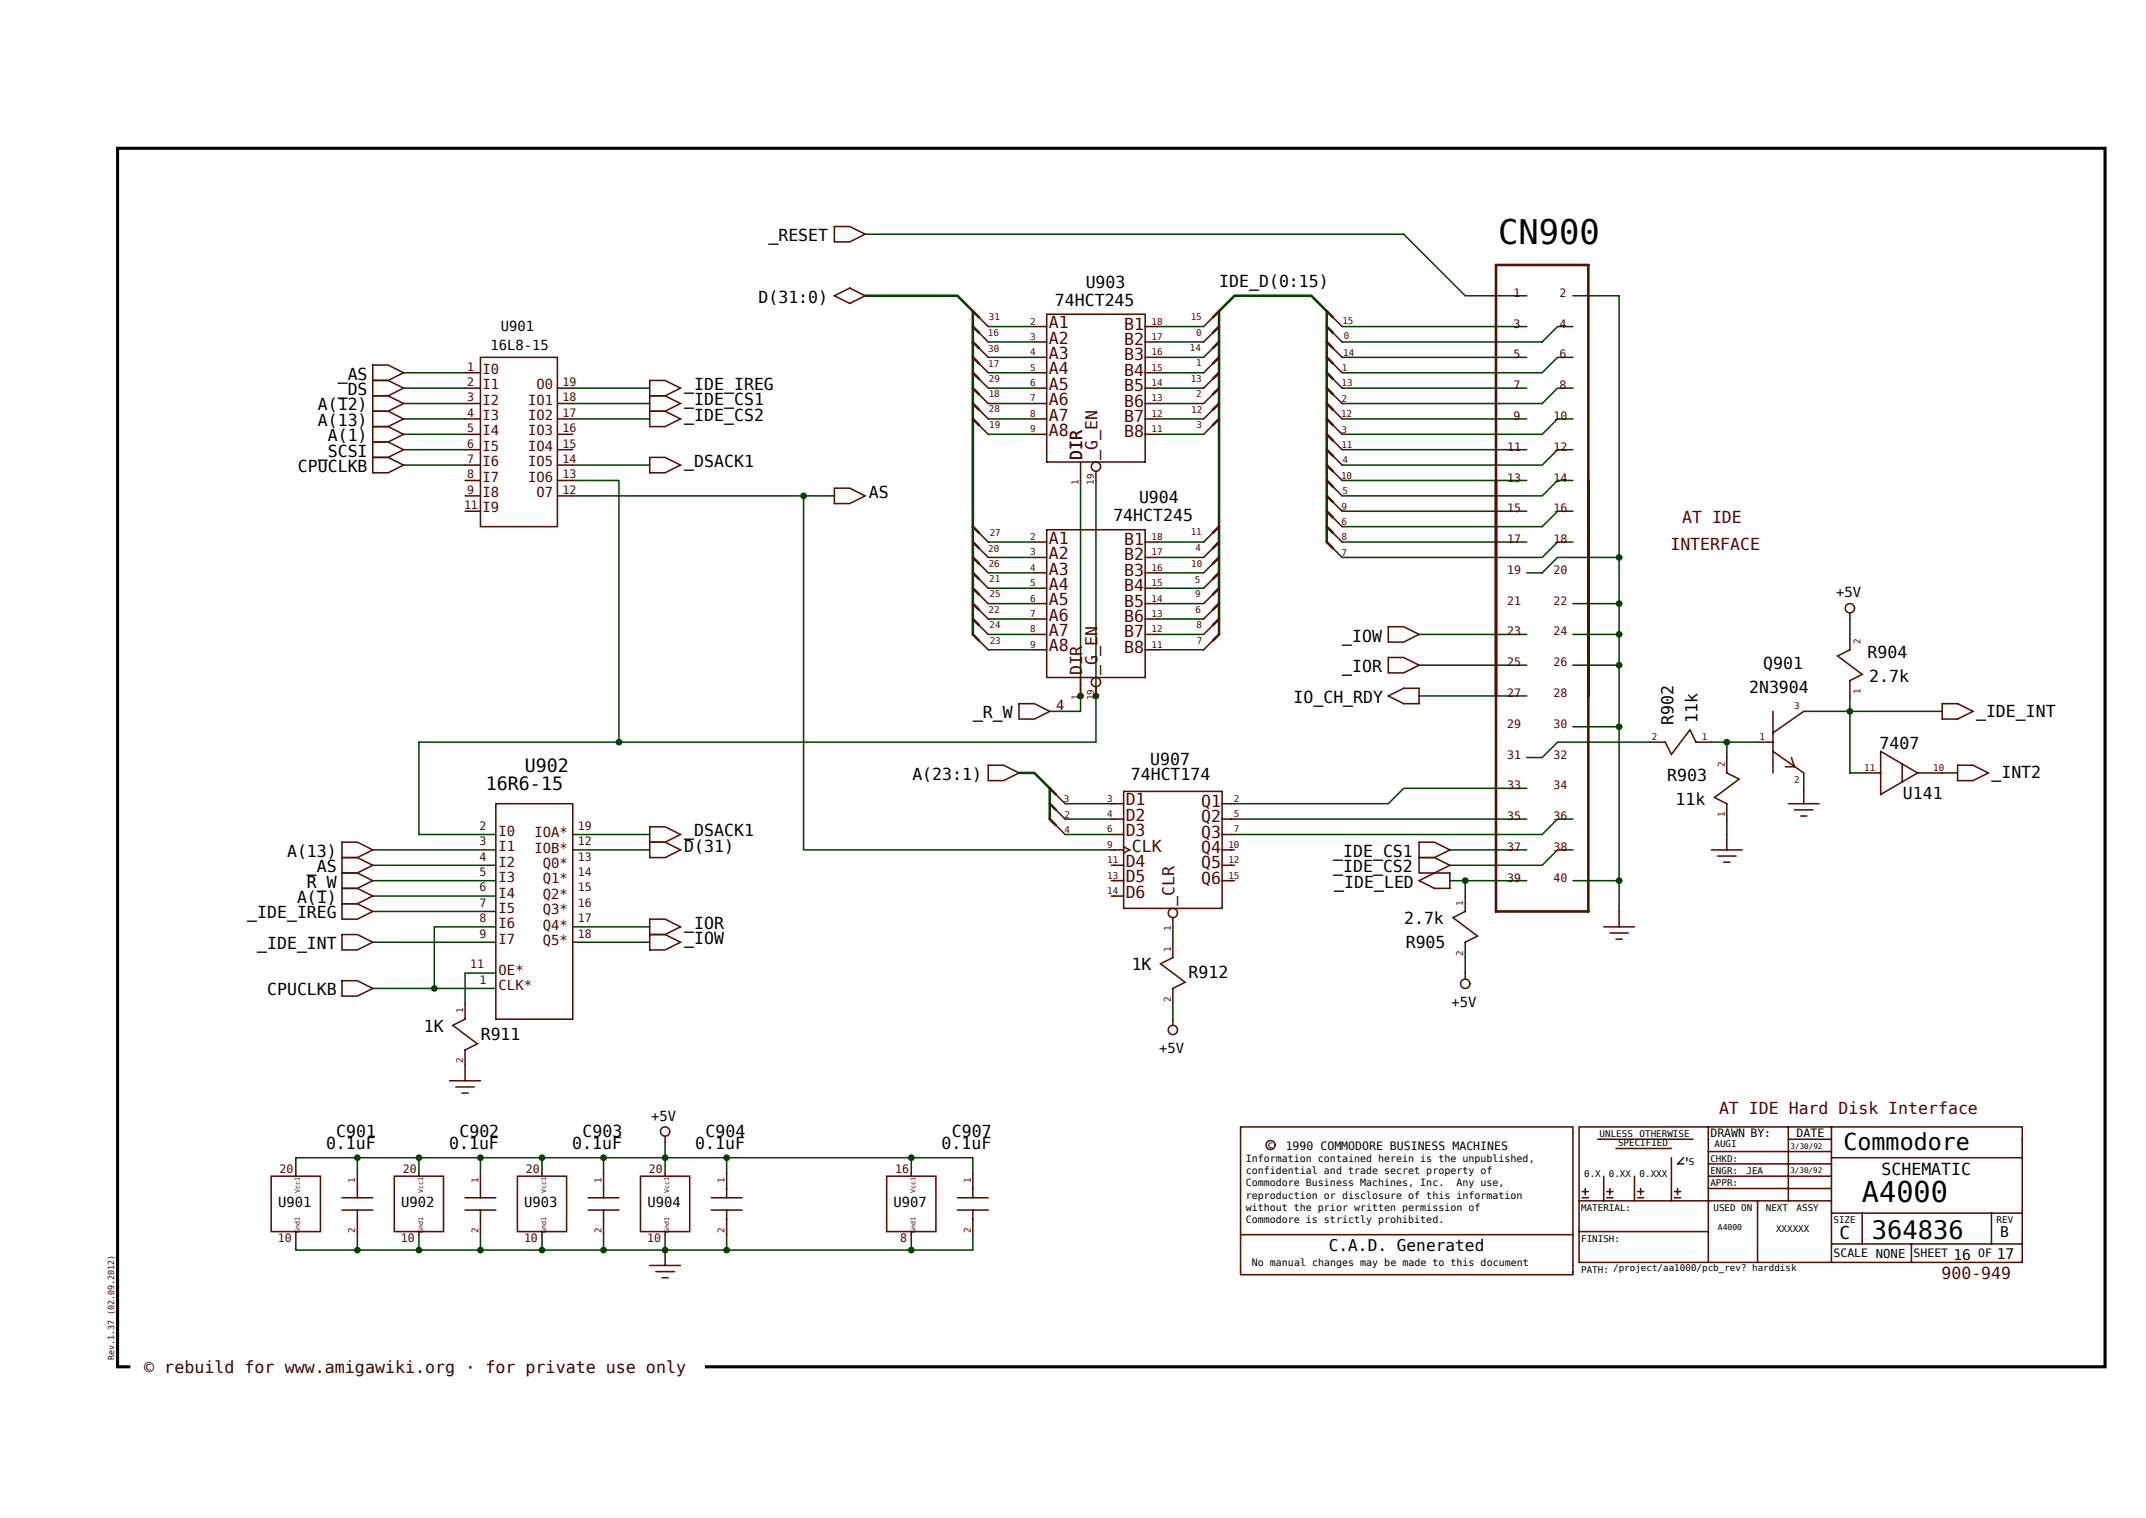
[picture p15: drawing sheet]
<svg xmlns="http://www.w3.org/2000/svg" width="420mm" height="297mm" viewBox="0 0 420 297" stroke-linecap="round" stroke-linejoin="round" font-family="sans-serif">
<defs><g id="words">
<text font-size="6.6" x="293.2" y="47.8">CN900</text>
<text font-size="5.6" x="364.4" y="235.2">A4000</text>
<text font-size="5" x="366.4" y="242.4">364836</text>
<text font-size="4.6" x="360.8" y="224.9">Commodore</text>
<g font-size="3.6">
<text x="95.1" y="154.6">16R6-15</text>
<text x="102.7" y="151.1">U902</text>
</g>
<text font-size="3.5" x="360" y="242.4">C</text>
<text font-size="3.3" fill="#300" x="28.2" y="268.7">© rebuild for www.amigawiki.org · for private use only</text>
<g font-size="3.2">
<text x="150.4" y="47.2">_RESET</text>
<text x="148.4" y="59.3">D(31:0)</text>
<text x="206.5" y="59.9">74HCT245</text>
<text x="212.5" y="56.3">U903</text>
<text x="238.6" y="56.1">IDE_D(0:15)</text>
<text x="66.1" y="77.3">_DS</text>
<text x="66.1" y="74.3">_AS</text>
<text x="133.9" y="76.3">_IDE_IREG</text>
<text x="62.2" y="80.3">A(12)</text>
<text x="62.2" y="83.3">A(13)</text>
<text x="133.9" y="82.3">_IDE_CS2</text>
<text x="133.9" y="79.3">_IDE_CS1</text>
<text x="62.2" y="89.3">_SCSI</text>
<text x="64.2" y="86.3">A(1)</text>
<text x="58.3" y="92.3">CPUCLKB</text>
<text x="133.9" y="91.4">_DSACK1</text>
<text x="170.1" y="97.4">AS</text>
<text x="217.9" y="101.8">74HCT245</text>
<text x="222.9" y="98.5">U904</text>
<text x="262.7" y="125.5">_IOW</text>
<text x="262.7" y="131.5">_IOR</text>
<text x="345.1" y="130.9">Q901</text>
<text x="365.5" y="128.7">R904</text>
<text x="253.2" y="137.5">IO_CH_RDY</text>
<text x="342.3" y="135.6">2N3904</text>
<text x="365.8" y="133.4">2.7k</text>
<text x="190.4" y="140.6">_R_W</text>
<text x="327.5" y="141.8" transform="rotate(-90 327.5 141.8)">R902</text>
<text x="332.2" y="141.4" transform="rotate(-90 332.2 141.4)">11k</text>
<text x="386.7" y="140.3">_IDE_INT</text>
<text x="225.1" y="149.6">U907</text>
<text x="367.9" y="146.6">7407</text>
<text x="178.6" y="152.6">A(23:1)</text>
<text x="221.3" y="152.6">74HCT174</text>
<text x="326.3" y="152.8">R903</text>
<text x="389.8" y="152.3">_INT2</text>
<text x="327.9" y="157.5">11k</text>
<text x="372.4" y="156.3">U141</text>
<text x="56.2" y="167.6">A(13)</text>
<text x="133.9" y="166.7">D(31)</text>
<text x="133.9" y="163.7">_DSACK1</text>
<text x="260.9" y="167.7">_IDE_CS1</text>
<text x="60.1" y="170.6">_AS</text>
<text x="60.1" y="173.6">R_W</text>
<text x="260.9" y="170.7">_IDE_CS2</text>
<text x="261.1" y="173.6">_IDE_LED</text>
<text x="48.4" y="179.7">_IDE_IREG</text>
<text x="58.1" y="176.7">A(1)</text>
<text x="50.3" y="185.7">_IDE_INT</text>
<text x="133.9" y="184.7">_IOW</text>
<text x="133.9" y="181.7">_IOR</text>
<text x="274.8" y="180.8">2.7k</text>
<text x="275.1" y="185.5">R905</text>
<text x="221.5" y="189.8">1K</text>
<text x="232.6" y="191.3">R912</text>
<text x="52.3" y="194.7">CPUCLKB</text>
<text x="83" y="201.9">1K</text>
<text x="94.1" y="203.4">R911</text>
<text x="63.8" y="224.9">0.1uF</text>
<text x="65.8" y="222.5">C901</text>
<text x="87.9" y="224.9">0.1uF</text>
<text x="89.9" y="222.5">C902</text>
<text x="112" y="224.9">0.1uF</text>
<text x="114" y="222.5">C903</text>
<text x="136.1" y="224.9">0.1uF</text>
<text x="138.1" y="222.5">C904</text>
<text x="184.3" y="224.9">0.1uF</text>
<text x="186.3" y="222.5">C907</text>
<text x="368.2" y="229.9">SCHEMATIC</text>
<text x="260.1" y="244.8">C.A.D. Generated</text>
</g>
<g font-size="3.2" fill="#500">
<text x="205.3" y="64.2">A1</text>
<text x="220" y="64.5">B1</text>
<text x="205.3" y="70.2">A3</text>
<text x="205.3" y="67.2">A2</text>
<text x="220" y="67.5">B2</text>
<text x="220" y="70.5">B3</text>
<text x="205.3" y="76.3">A5</text>
<text x="205.3" y="73.3">A4</text>
<text x="220" y="73.5">B4</text>
<text x="220" y="76.5">B5</text>
<text x="205.3" y="82.3">A7</text>
<text x="205.3" y="79.3">A6</text>
<text x="220" y="79.5">B6</text>
<text x="220" y="82.6">B7</text>
<text x="205.3" y="85.3">A8</text>
<text x="211.8" y="90" transform="rotate(-90 211.8 90)">DIR</text>
<text x="214.8" y="90" transform="rotate(-90 214.8 90)">_G_EN</text>
<text x="220" y="85.6">B8</text>
<text x="205.3" y="106.4">A1</text>
<text x="220" y="106.6">B1</text>
<text x="326.9" y="107.6">INTERFACE</text>
<text x="329.2" y="102.3">AT IDE</text>
<text x="205.3" y="112.4">A3</text>
<text x="205.3" y="109.4">A2</text>
<text x="220" y="109.7">B2</text>
<text x="220" y="112.7">B3</text>
<text x="205.3" y="118.4">A5</text>
<text x="205.3" y="115.4">A4</text>
<text x="220" y="115.7">B4</text>
<text x="220" y="118.7">B5</text>
<text x="205.3" y="124.5">A7</text>
<text x="205.3" y="121.4">A6</text>
<text x="220" y="121.7">B6</text>
<text x="220" y="124.7">B7</text>
<text x="205.3" y="127.5">A8</text>
<text x="220" y="127.7">B8</text>
<text x="211.8" y="132.2" transform="rotate(-90 211.8 132.2)">DIR</text>
<text x="214.8" y="132.2" transform="rotate(-90 214.8 132.2)">_G_EN</text>
<text x="220.3" y="157.6">D1</text>
<text x="220.3" y="160.6">D2</text>
<text x="235.1" y="157.8">Q1</text>
<text x="235.1" y="160.8">Q2</text>
<text x="220.3" y="163.6">D3</text>
<text x="221.5" y="166.6">CLK</text>
<text x="235.1" y="163.9">Q3</text>
<text x="235.1" y="166.9">Q4</text>
<text x="220.3" y="169.6">D4</text>
<text x="220.3" y="172.6">D5</text>
<text x="235.1" y="172.9">Q6</text>
<text x="235.1" y="169.9">Q5</text>
<text x="220.3" y="175.6">D6</text>
<text x="229.9" y="177.3" transform="rotate(-90 229.9 177.3)">_CLR</text>
<text x="336.4" y="218">AT IDE Hard Disk Interface</text>
<text x="380" y="250.3">900-949</text>
</g>
<g font-size="2.9">
<text x="391.5" y="242">B</text>
<text x="382.3" y="246.4">16</text>
<text x="390.8" y="246.2">17</text>
</g>
<g font-size="2.7">
<text x="98" y="64.8">U901</text>
<text x="96" y="68.4">16L8-15</text>
<text x="359.3" y="116.9">+5V</text>
<text x="284.1" y="196.9">+5V</text>
<text x="226.8" y="206">+5V</text>
<text x="127.5" y="219.3">+5V</text>
<text x="54.4" y="236.1">U901</text>
<text x="78.5" y="236.1">U902</text>
<text x="102.6" y="236.1">U903</text>
<text x="126.7" y="236.1">U904</text>
<text x="174.9" y="236.1">U907</text>
</g>
<g font-size="2.7" fill="#500">
<text x="94.4" y="73.1">I0</text>
<text x="94.4" y="76.1">I1</text>
<text x="105" y="76.1">O0</text>
<text x="94.4" y="79.2">I2</text>
<text x="94.4" y="82.2">I3</text>
<text x="103.4" y="79.2">IO1</text>
<text x="103.4" y="82.2">IO2</text>
<text x="94.4" y="85.2">I4</text>
<text x="94.4" y="88.2">I5</text>
<text x="103.4" y="85.2">IO3</text>
<text x="103.4" y="88.2">IO4</text>
<text x="94.4" y="91.2">I6</text>
<text x="94.4" y="94.2">I7</text>
<text x="103.4" y="94.2">IO6</text>
<text x="103.4" y="91.2">IO5</text>
<text x="94.4" y="97.2">I8</text>
<text x="94.4" y="100.2">I9</text>
<text x="105" y="97.2">O7</text>
<text x="206.7" y="138.8">4</text>
<text x="97.6" y="166.6">I1</text>
<text x="97.6" y="163.6">I0</text>
<text x="104.6" y="163.8">IOA*</text>
<text x="104.6" y="166.8">IOB*</text>
<text x="97.6" y="169.6">I2</text>
<text x="97.6" y="172.6">I3</text>
<text x="106.3" y="172.8">Q1*</text>
<text x="106.3" y="169.8">Q0*</text>
<text x="97.6" y="178.6">I5</text>
<text x="97.6" y="175.6">I4</text>
<text x="106.3" y="175.8">Q2*</text>
<text x="106.3" y="178.9">Q3*</text>
<text x="97.6" y="184.7">I7</text>
<text x="97.6" y="181.6">I6</text>
<text x="106.3" y="184.9">Q5*</text>
<text x="106.3" y="181.9">Q4*</text>
<text x="97.6" y="190.7">OE*</text>
<text x="97.6" y="193.7">CLK*</text>
</g>
<g font-size="2.3" fill="#500">
<text x="296.2" y="58.1">1</text>
<text x="305.2" y="58.1">2</text>
<text x="296.2" y="64.1">3</text>
<text x="305.2" y="64.1">4</text>
<text x="296.2" y="70.1">5</text>
<text x="305.2" y="70.1">6</text>
<text x="91.4" y="72.5">1</text>
<text x="91.4" y="75.5">2</text>
<text x="110.1" y="75.5">19</text>
<text x="296.2" y="76.1">7</text>
<text x="305.2" y="76.1">8</text>
<text x="91.4" y="78.5">3</text>
<text x="91.4" y="81.6">4</text>
<text x="110.1" y="78.5">18</text>
<text x="110.1" y="81.6">17</text>
<text x="296.2" y="82.2">9</text>
<text x="304" y="82.2">10</text>
<text x="91.4" y="84.6">5</text>
<text x="91.4" y="87.6">6</text>
<text x="110.1" y="84.6">16</text>
<text x="110.1" y="87.6">15</text>
<text x="295" y="88.2">11</text>
<text x="304" y="88.2">12</text>
<text x="91.4" y="90.6">7</text>
<text x="91.4" y="93.6">8</text>
<text x="110.1" y="93.6">13</text>
<text x="110.1" y="90.6">14</text>
<text x="295" y="94.2">13</text>
<text x="304" y="94.2">14</text>
<text x="90.8" y="99.6">11</text>
<text x="91.4" y="96.6">9</text>
<text x="110.1" y="96.6">12</text>
<text x="295" y="100.2">15</text>
<text x="304" y="100.2">16</text>
<text x="295" y="106.3">17</text>
<text x="304" y="106.3">18</text>
<text x="295" y="112.3">19</text>
<text x="304" y="112.3">20</text>
<text x="295" y="118.3">21</text>
<text x="304" y="118.3">22</text>
<text x="295" y="124.3">23</text>
<text x="304" y="124.3">24</text>
<text x="295" y="130.3">25</text>
<text x="304" y="130.3">26</text>
<text x="295" y="136.4">27</text>
<text x="304" y="136.4">28</text>
<text x="295" y="142.4">29</text>
<text x="304" y="142.4">30</text>
<text x="295" y="148.4">31</text>
<text x="304" y="148.4">32</text>
<text x="295" y="154.4">33</text>
<text x="304" y="154.4">34</text>
<text x="295" y="160.5">35</text>
<text x="304" y="160.5">36</text>
<text x="93.8" y="165.4">3</text>
<text x="93.8" y="162.4">2</text>
<text x="113.1" y="162.4">19</text>
<text x="113.1" y="165.4">12</text>
<text x="295" y="166.5">37</text>
<text x="304" y="166.5">38</text>
<text x="93.8" y="168.4">4</text>
<text x="93.8" y="171.4">5</text>
<text x="113.1" y="171.4">14</text>
<text x="113.1" y="168.4">13</text>
<text x="295" y="172.5">39</text>
<text x="304" y="172.5">40</text>
<text x="93.8" y="177.4">7</text>
<text x="93.8" y="174.4">6</text>
<text x="113.1" y="174.4">15</text>
<text x="113.1" y="177.4">16</text>
<text x="93.8" y="183.4">9</text>
<text x="93.8" y="180.4">8</text>
<text x="113.1" y="183.4">18</text>
<text x="113.1" y="180.4">17</text>
<text x="92" y="189.5">11</text>
<text x="93.8" y="192.5">1</text>
<text x="54.7" y="229.4">20</text>
<text x="78.8" y="229.4">20</text>
<text x="102.9" y="229.4">20</text>
<text x="127" y="229.4">20</text>
<text x="175.2" y="229.4">16</text>
<text x="54.4" y="243">10</text>
<text x="78.5" y="243">10</text>
<text x="102.6" y="243">10</text>
<text x="126.6" y="243">10</text>
<text x="176.2" y="243">8</text>
</g>
<g font-size="2.3">
<text x="251.6" y="224.9">1990 COMMODORE BUSINESS MACHINES</text>
<text x="334.7" y="222.5">DRAWN BY:</text>
<text x="351.6" y="222.5">DATE</text>
<text x="358.8" y="246">SCALE NONE</text>
<text x="374.5" y="246">SHEET</text>
<text x="387.1" y="246">OF</text>
</g>
<g font-size="2">
<text x="243.8" y="227.3">Information contained herein is the unpublished,</text>
<text x="248.1" y="224.7">c</text>
<text x="243.8" y="232.1">Commodore Business Machines, Inc.</text>
<text x="243.8" y="229.7">confidential and trade secret property of</text>
<text x="285" y="232.1">Any use,</text>
<text x="243.8" y="239.4">Commodore is strictly prohibited.</text>
<text x="243.8" y="237">without the prior written permission of</text>
<text x="243.8" y="234.5">reproduction or disclosure of this information</text>
<text x="245" y="247.8">No manual changes may be made to this document</text>
</g>
<g font-size="1.8" fill="#500">
<text x="193.4" y="65.7">16</text>
<text x="193.6" y="62.5">31</text>
<text x="201.6" y="63.5">2</text>
<text x="225.4" y="63.5">18</text>
<text x="233" y="62.7">15</text>
<text x="234.1" y="65.7">0</text>
<text x="262.7" y="63.3">15</text>
<text x="193.4" y="71.9">17</text>
<text x="193.4" y="68.8">30</text>
<text x="201.6" y="69.5">4</text>
<text x="201.6" y="66.5">3</text>
<text x="225.4" y="66.5">17</text>
<text x="225.4" y="69.5">16</text>
<text x="232.9" y="68.7">14</text>
<text x="234.1" y="71.7">1</text>
<text x="262.9" y="69.6">14</text>
<text x="263" y="66.4">0</text>
<text x="193.5" y="77.7">18</text>
<text x="193.6" y="74.8">29</text>
<text x="201.6" y="75.5">6</text>
<text x="201.6" y="72.5">5</text>
<text x="225.4" y="72.5">15</text>
<text x="225.4" y="75.5">14</text>
<text x="233" y="74.8">13</text>
<text x="234.1" y="77.7">2</text>
<text x="262.6" y="75.6">13</text>
<text x="262.6" y="72.5">1</text>
<text x="193.6" y="80.7">28</text>
<text x="193.6" y="83.8">19</text>
<text x="201.6" y="81.6">8</text>
<text x="201.6" y="78.5">7</text>
<text x="225.4" y="78.5">13</text>
<text x="225.4" y="81.6">12</text>
<text x="233.1" y="80.8">12</text>
<text x="234.2" y="83.7">3</text>
<text x="262.5" y="81.6">12</text>
<text x="262.6" y="78.6">2</text>
<text x="201.6" y="84.6">9</text>
<text x="225.4" y="84.6">11</text>
<text x="262.5" y="87.6">11</text>
<text x="262.6" y="84.7">3</text>
<text x="211.1" y="94.8" transform="rotate(-90 211.1 94.8)">1</text>
<text x="214.1" y="94.8" transform="rotate(-90 214.1 94.8)">19</text>
<text x="262.5" y="93.7">10</text>
<text x="262.7" y="90.6">4</text>
<text x="262.6" y="99.7">9</text>
<text x="262.7" y="96.7">5</text>
<text x="193.4" y="107.9">20</text>
<text x="193.7" y="104.9">27</text>
<text x="201.6" y="105.7">2</text>
<text x="225.4" y="105.7">18</text>
<text x="233" y="104.7">11</text>
<text x="234" y="107.8">4</text>
<text x="262.6" y="105.7">8</text>
<text x="262.6" y="102.7">6</text>
<text x="193.5" y="111">26</text>
<text x="193.6" y="113.9">21</text>
<text x="201.6" y="111.7">4</text>
<text x="201.6" y="108.7">3</text>
<text x="225.4" y="108.7">17</text>
<text x="225.4" y="111.7">16</text>
<text x="233.1" y="110.9">10</text>
<text x="233.8" y="114">5</text>
<text x="262.6" y="108.7">7</text>
<text x="193.5" y="119.9">22</text>
<text x="193.7" y="116.9">25</text>
<text x="201.6" y="117.7">6</text>
<text x="201.6" y="114.7">5</text>
<text x="225.4" y="114.7">15</text>
<text x="225.4" y="117.7">14</text>
<text x="233.9" y="116.9">9</text>
<text x="234" y="119.9">6</text>
<text x="193.7" y="123">24</text>
<text x="193.7" y="126">23</text>
<text x="201.6" y="123.7">8</text>
<text x="201.6" y="120.7">7</text>
<text x="225.4" y="120.7">13</text>
<text x="225.4" y="123.7">12</text>
<text x="234.2" y="122.9">8</text>
<text x="234.2" y="125.9">7</text>
<text x="201.6" y="126.7">9</text>
<text x="225.4" y="126.7">11</text>
<text x="364.2" y="126" transform="rotate(-90 364.2 126)">2</text>
<text x="211.1" y="137" transform="rotate(-90 211.1 137)">1</text>
<text x="214.1" y="137" transform="rotate(-90 214.1 137)">19</text>
<text x="364.2" y="135.8" transform="rotate(-90 364.2 135.8)">1</text>
<text x="351.1" y="138.8">3</text>
<text x="323.3" y="144.8">2</text>
<text x="333.1" y="144.8">1</text>
<text x="344.4" y="144.8">1</text>
<text x="337.6" y="150.1" transform="rotate(-90 337.6 150.1)">2</text>
<text x="351.1" y="153.2">2</text>
<text x="364.9" y="150.8">11</text>
<text x="378.3" y="150.8">10</text>
<text x="208.2" y="156.9">3</text>
<text x="208.4" y="160">2</text>
<text x="216.7" y="156.8">3</text>
<text x="216.7" y="159.9">4</text>
<text x="241.5" y="156.8">2</text>
<text x="241.5" y="159.9">5</text>
<text x="337.6" y="159.9" transform="rotate(-90 337.6 159.9)">1</text>
<text x="208.4" y="162.9">4</text>
<text x="216.7" y="162.9">6</text>
<text x="216.7" y="165.9">9</text>
<text x="240.4" y="165.9">10</text>
<text x="241.5" y="162.9">7</text>
<text x="216.7" y="168.9">11</text>
<text x="216.7" y="171.9">13</text>
<text x="240.4" y="171.9">15</text>
<text x="240.4" y="168.9">12</text>
<text x="216.7" y="174.9">14</text>
<text x="286.4" y="177.2" transform="rotate(-90 286.4 177.2)">1</text>
<text x="229.1" y="182.1" transform="rotate(-90 229.1 182.1)">1</text>
<text x="229.1" y="186.2" transform="rotate(-90 229.1 186.2)">1</text>
<text x="286.4" y="187" transform="rotate(-90 286.4 187)">2</text>
<text x="229.1" y="196" transform="rotate(-90 229.1 196)">2</text>
<text x="90.6" y="198.3" transform="rotate(-90 90.6 198.3)">1</text>
<text x="90.6" y="208" transform="rotate(-90 90.6 208)">2</text>
<text x="69.5" y="231.4" transform="rotate(-90 69.5 231.4)">1</text>
<text x="93.6" y="231.4" transform="rotate(-90 93.6 231.4)">1</text>
<text x="117.7" y="231.4" transform="rotate(-90 117.7 231.4)">1</text>
<text x="141.8" y="231.4" transform="rotate(-90 141.8 231.4)">1</text>
<text x="190" y="231.4" transform="rotate(-90 190 231.4)">1</text>
<text x="69.5" y="241.2" transform="rotate(-90 69.5 241.2)">2</text>
<text x="93.6" y="241.2" transform="rotate(-90 93.6 241.2)">2</text>
<text x="117.7" y="241.2" transform="rotate(-90 117.7 241.2)">2</text>
<text x="141.8" y="241.2" transform="rotate(-90 141.8 241.2)">2</text>
<text x="190" y="241.2" transform="rotate(-90 190 241.2)">2</text>
</g>
<g font-size="1.8">
<text x="313.1" y="222.5">UNLESS</text>
<text x="316.7" y="224.3">SPECIFIED</text>
<text x="320.9" y="222.5">OTHERWISE</text>
<text x="330.5" y="227.9">S</text>
<text x="334.7" y="227.3">CHKD:</text>
<text x="335.5" y="224.4">AUGI</text>
<text x="310.1" y="230.3">0.X</text>
<text x="314.9" y="230.3">0.XX</text>
<text x="320.9" y="230.3">0.XXX</text>
<text x="334.7" y="229.7">ENGR:</text>
<text x="334.7" y="232.1">APPR:</text>
<text x="341.8" y="229.8">JEA</text>
<text x="309.4" y="237">MATERIAL:</text>
<text x="335.3" y="237">USED ON</text>
<text x="345.6" y="237">NEXT</text>
<text x="351.6" y="237">ASSY</text>
<text x="358.8" y="239.4">SIZE</text>
<text x="390.8" y="239.4">REV</text>
<text x="309.4" y="243">FINISH:</text>
<text x="347.6" y="241.1">XXXXXX</text>
<text x="309.4" y="249">PATH: /project/aa1000/pcb_rev? harddisk</text>
</g>
<text font-size="1.6" x="336.2" y="240.7">A4000</text>
<text font-size="1.6" fill="#300" x="22.4" y="266.1" transform="rotate(-90 22.4 266.1)">Rev.1.37 (02.09.2012)</text>
<g font-size="1.5">
<text x="350.5" y="224.8">3/30/92</text>
<text x="350.4" y="229.5">3/30/92</text>
</g>
<g font-size="1.3" fill="#500">
<text x="58.7" y="233.5" transform="rotate(-90 58.7 233.5)">Vcc1</text>
<text x="82.8" y="233.5" transform="rotate(-90 82.8 233.5)">Vcc1</text>
<text x="106.9" y="233.5" transform="rotate(-90 106.9 233.5)">Vcc1</text>
<text x="131" y="233.5" transform="rotate(-90 131 233.5)">Vcc1</text>
<text x="179.2" y="233.5" transform="rotate(-90 179.2 233.5)">Vcc1</text>
<text x="58.7" y="241.2" transform="rotate(-90 58.7 241.2)">Gnd1</text>
<text x="82.8" y="241.2" transform="rotate(-90 82.8 241.2)">Gnd1</text>
<text x="106.9" y="241.2" transform="rotate(-90 106.9 241.2)">Gnd1</text>
<text x="131" y="241.2" transform="rotate(-90 131 241.2)">Gnd1</text>
<text x="179.2" y="241.2" transform="rotate(-90 179.2 241.2)">Gnd1</text>
</g>
</g></defs>
<path d="M23 29h389v238.4h-389z" fill="#fff" stroke="#fff" stroke-width=".2"/>
<path d="M23 29h389v238.4h-389z" fill="none" stroke="#000" stroke-width=".6"/>
<g fill="none" stroke="#040" stroke-width=".3">
<path d="M169.3 45.8h105.4l12.1 12.1h12M307.8 57.9h9.1v51.2h-12.1l-3 3h-3M79 75.9h12M79 79h12M79 72.9h12M112.1 75.9h15.1M112.1 79h15.1M193.4 75.9h9M193.4 79h9M193.4 72.9h9M193.4 66.9h9M193.4 63.9h9"/>
<path d="M193.4 69.9h9M226.5 75.9h9.1M226.5 79h9.1M226.5 72.9h9.1M226.5 66.9h9.1M226.5 63.9h9.1M226.5 69.9h9.1M262.7 75.9h36.1M262.7 63.9h36.1M262.7 69.9h36.1M307.8 63.9h-3l-3 3h-39.1M307.8 75.9h-3l-3 3.1h-39.1"/>
<path d="M307.8 69.9h-3l-3 3h-39.1M79 85h12M79 88h12M79 82h12M79 91h12M112.1 94h9v51.2M112.1 97h51.2M112.1 82h15.1M112.1 91h15.1M157.3 97v69.3h60.2M193.4 85h9M193.4 82h9"/>
<path d="M211.5 94v45.2h-6M214.5 94v51.2h-132.5v18.1h15M226.5 85h9.1M226.5 82h9.1M262.7 88h36.1M262.7 82h36.1M262.7 94h36.1M307.8 94h-3l-3 3h-39.1M307.8 82h-3l-3 3h-39.1M307.8 88h-3l-3 3h-39.1M193.4 112.1h9M193.4 118.1h9"/>
<path d="M193.4 109.1h9M193.4 106.1h9M193.4 115.1h9M226.5 112.1h9.1M226.5 118.1h9.1M226.5 109.1h9.1M226.5 106.1h9.1M226.5 115.1h9.1M262.7 106.1h36.1M262.7 100h36.1M307.8 106.1h-3l-3 3h-39.1M307.8 100h-3l-3 3h-39.1"/>
<path d="M307.8 118.1h9.1M316.9 109.1v69.2M193.4 127.1h9M193.4 124.1h9M193.4 121.1h9M226.5 127.1h9.1M226.5 124.1h9.1M226.5 121.1h9.1M277.7 124.1h21.1M277.7 130.1h21.1M277.7 136.2h21.1M307.8 124.1h9.1"/>
<path d="M307.8 130.1h9.1M353 139.2h27.1M362 136.2v15h3.1M362 121.1v3M208.5 157.2h9M298.8 154.2h-24.1l-3 3h-30.1M307.8 142.2h9.1M322.9 145.2h-18.1l-3 3h-3M334.9 145.2h9.1M338 145.2v3M353 151.2v3M380.1 151.2h3"/>
<path d="M73 172.3h24M73 178.3h24M73 169.3h24M73 166.3h24M73 175.3h24M112.1 163.3h15.1M112.1 166.3h15.1M208.5 163.3h9M208.5 160.3h9M241.6 160.3h57.2M283.8 172.3h15M283.8 166.3h15"/>
<path d="M286.8 172.3v3M307.8 160.3h-3l-3 3h-60.2M307.8 166.3h-3l-3 3h-18M307.8 172.3h9.1M338 160.3v3M73 193.4h24M73 184.4h24M97 181.3h-12v12.1M97 190.4h-6v6M112.1 181.3h15.1M112.1 184.4h15.1M229.5 181.3v3.1"/>
<path d="M229.5 196.4v3M286.8 187.4v3M57.9 229.5v-3h132.5v3M69.9 226.5v3M82 226.5v3M94 226.5v3M106.1 226.5v3M118.1 226.5v3M130.2 223.5v6M142.2 226.5v3M178.4 226.5v3M57.9 241.6v3h84.3"/>
<path d="M69.9 241.6v3M82 241.6v3M94 241.6v3M106.1 241.6v3M118.1 241.6v3M130.2 241.6v3M142.2 241.6v3M178.4 241.6v3M190.4 241.6v3h-48.2"/>
</g>
<g fill="#040" stroke="#040" stroke-width=".3">
<circle cx="118.1" cy="226.5" r=".5"/>
<circle cx="130.2" cy="226.5" r=".5"/>
<circle cx="94" cy="244.6" r=".5"/>
<circle cx="94" cy="226.5" r=".5"/>
<circle cx="178.4" cy="226.5" r=".5"/>
<circle cx="214.5" cy="136.2" r=".5"/>
<circle cx="69.9" cy="226.5" r=".5"/>
<circle cx="82" cy="226.5" r=".5"/>
<circle cx="118.1" cy="244.6" r=".5"/>
<circle cx="130.2" cy="244.6" r=".5"/>
<circle cx="142.2" cy="226.5" r=".5"/>
<circle cx="157.3" cy="97" r=".5"/>
<circle cx="69.9" cy="244.6" r=".5"/>
<circle cx="82" cy="244.6" r=".5"/>
<circle cx="211.5" cy="136.2" r=".5"/>
<circle cx="142.2" cy="244.6" r=".5"/>
<circle cx="316.9" cy="172.3" r=".5"/>
<circle cx="316.9" cy="142.2" r=".5"/>
<circle cx="316.9" cy="130.1" r=".5"/>
<circle cx="316.9" cy="124.1" r=".5"/>
<circle cx="316.9" cy="118.1" r=".5"/>
<circle cx="316.9" cy="109.1" r=".5"/>
<circle cx="362" cy="139.2" r=".5"/>
<circle cx="338" cy="145.2" r=".5"/>
<circle cx="286.8" cy="172.3" r=".5"/>
<circle cx="106.1" cy="226.5" r=".5"/>
<circle cx="178.4" cy="244.6" r=".5"/>
<circle cx="106.1" cy="244.6" r=".5"/>
<circle cx="121.1" cy="145.2" r=".5"/>
<circle cx="85" cy="193.4" r=".5"/>
</g>
<path d="M169.3 57.9h18.1l3 3v63.2M259.7 106.1v-45.2l-3.1-3h-15l-3 3v63.2M199.4 151.2h3l3.1 3v6.1" fill="none" stroke="#040" stroke-width=".5"/>
<path d="M57.9 229.5v.6M57.9 241v.6" fill="none" stroke="#510" stroke-width=".3"/>
<path d="M53.1 230.1h9.6v10.9h-9.6z" fill="#fff" stroke="#510" stroke-width=".3"/>
<g fill="none" stroke="#510" stroke-width=".3">
<path d="M91 79h3M91 75.9h3M91 72.9h3M109.1 79h3M109.1 75.9h3M91 97h3M91 94h3M91 91h3M91 88h3M91 85h3M91 82h3M109.1 97h3"/>
<path d="M109.1 94h3M109.1 91h3M109.1 88h3M109.1 85h3M109.1 82h3M91 234.3h6M91 236.8h6M94 229.5v4.8M94 236.8v4.8"/>
</g>
<path d="M94 69.9h15.1v33.1h-15.1z" fill="#fff" stroke="#510" stroke-width=".3"/>
<g fill="none" stroke="#510" stroke-width=".3">
<path d="M73 74.4h3l3 1.5-3 1.5h-3zM73 71.4h3l3 1.5-3 1.5h-3zM127.2 74.4h3l3 1.5-3 1.5h-3zM127.2 77.4h3l3 1.6-3 1.5h-3zM202.4 63.9h2.5M202.4 66.9h2.5M202.4 69.9h2.5M202.4 72.9h2.5M202.4 75.9h2.5M202.4 79h2.5M204.9 61.5h19.2v28.9h-19.2zM224.1 63.9h2.4"/>
<path d="M224.1 66.9h2.4M224.1 69.9h2.4M224.1 72.9h2.4M224.1 75.9h2.4M224.1 79h2.4M73 80.5h3l3 1.5-3 1.5h-3zM127.2 80.5h3l3 1.5-3 1.5h-3zM127.2 89.5h3l3 1.5-3 1.5h-3zM202.4 82h2.5M202.4 85h2.5M211.5 90.4v3.6M214.5 92.2v1.8"/>
<path d="M224.1 82h2.4M224.1 85h2.4M91 100h3M362 119.9v1.2M362 124.1v3l-2.4 1.2 4.9 3.7-2.5 1.2v3M127.2 164.8h3l3 1.5-3 1.5h-3zM66.9 182.8h3l3.1 1.6-3.1 1.5h-3zM127.2 182.8h3l3 1.6-3 1.5h-3zM106.1 229.5v.6M106.1 241v.6"/>
<circle cx="214.5" cy="91.3" r=".9"/>
<circle cx="362" cy="119" r=".9"/>
</g>
<path d="M101.3 230.1h9.6v10.9h-9.6z" fill="#fff" stroke="#510" stroke-width=".3"/>
<g fill="none" stroke="#510" stroke-width=".3">
<path d="M73 77.4h3l3 1.6-3 1.5h-3zM73 89.5h3l3 1.5-3 1.5h-3zM73 86.5h3l3 1.5-3 1.5h-3zM73 83.5h3l3 1.5-3 1.5h-3zM163.3 95.5h3l3 1.5-3 1.5h-3zM202.4 106.1h2.5M202.4 109.1h2.5M202.4 112.1h2.5M202.4 115.1h2.5M202.4 118.1h2.5M204.9 103.6h19.2v29h-19.2zM224.1 106.1h2.4"/>
<path d="M224.1 109.1h2.4M224.1 112.1h2.4M224.1 115.1h2.4M224.1 118.1h2.4M202.4 121.1h2.5M202.4 124.1h2.5M202.4 127.1h2.5M211.5 132.6v3.6M214.5 134.4v1.8M224.1 121.1h2.4M224.1 124.1h2.4M224.1 127.1h2.4"/>
<path d="M347 139.2v12M353 139.2l-6 4.2M322.9 145.2h3l1.2 2.4 3.6-4.8 1.2 2.4h3M338 148.2v3l2.4 1.2-4.9 3.6 2.5 1.2v3.1M344 145.2h3M347 147l6 4.2M350 157.2h6M350.6 148.2l.6 1.8h-1.8M351.2 158.5h3.6M352.4 159.7h1.2M353 154.2v3M127.2 161.8h3l3 1.5-3 1.5h-3z"/>
<path d="M334.9 166.3h6.1M336.2 167.5h3.6M337.4 168.7h1.2M338 163.3v3M66.9 234.3h6.1M66.9 236.8h6.1M69.9 229.5v4.8M69.9 236.8v4.8M178.4 229.5v.6M178.4 241v.6"/>
<circle cx="214.5" cy="133.5" r=".9"/>
</g>
<path d="M173.5 230.1h9.7v10.9h-9.7z" fill="#fff" stroke="#510" stroke-width=".3"/>
<g fill="none" stroke="#510" stroke-width=".3">
<path d="M115.1 234.3h6M115.1 236.8h6M118.1 229.5v4.8M118.1 236.8v4.8M130.2 229.5v.6M139.2 234.3h6M139.2 236.8h6M142.2 229.5v4.8M142.2 236.8v4.8M187.4 234.3h6M187.4 236.8h6M190.4 229.5v4.8"/>
<path d="M190.4 236.8v4.8M130.2 241v.6"/>
</g>
<path d="M125.3 230.1h9.7v10.9h-9.7z" fill="#fff" stroke="#510" stroke-width=".3"/>
<g fill="none" stroke="#510" stroke-width=".3">
<path d="M217.5 157.2h2.4M219.9 154.8h19.3v22.9h-19.3zM239.2 157.2h2.4M365.1 151.2h3M368.1 147l7.2 4.2-7.2 4.2zM372.3 149.4v3.6M375.3 151.2h4.8M127.2 179.8h3l3 1.5-3 1.5h-3zM217.5 175.3h2.4M217.5 172.3h2.4M217.5 169.3h2.4M217.5 166.3h2.4"/>
<path d="M217.5 163.3h2.4M217.5 160.3h2.4M219.9 165.7l1.2 .6-1.2 .6M229.5 179.5v1.8M239.2 172.3h2.4M239.2 169.3h2.4M239.2 166.3h2.4M239.2 163.3h2.4M239.2 160.3h2.4M286.8 175.3v3l-2.4 1.2 4.8 3.6-2.4 1.3v3M91 196.4v3l-2.4 1.2 4.8 3.6-2.4 1.2v3M229.5 184.4v3l-2.4 1.2 4.9 3.6-2.5 1.2v3"/>
<path d="M229.5 199.4v1.2M286.8 190.4v1.2M130.2 222.3v1.2M127.2 247.6h6M128.4 248.8h3.6M129.6 250h1.2M130.2 244.6v3"/>
<circle cx="229.5" cy="178.6" r=".9"/>
<circle cx="286.8" cy="192.5" r=".9"/>
<circle cx="229.5" cy="201.5" r=".9"/>
<circle cx="130.2" cy="221.4" r=".9"/>
</g>
<path d="M97 157.2h15.1v42.2h-15.1z" fill="#fff" stroke="#510" stroke-width=".3"/>
<g fill="none" stroke="#510" stroke-width=".3">
<path d="M163.3 57.9l3-1.5 3 1.5-3 1.5zM163.3 44.3h3l3 1.5-3 1.5h-3zM191.6 77.1l1.8 1.9M191.6 74.1l1.8 1.8M191.6 71.1l1.8 1.8M191.6 68.1l1.8 1.8M191.6 65.1l1.8 1.8M191.6 62.1l1.8 1.8M237.4 77.1l-1.8 1.9M237.4 74.1l-1.8 1.8M237.4 71.1l-1.8 1.8M237.4 68.1l-1.8 1.8"/>
<path d="M237.4 65.1l-1.8 1.8M237.4 62.1l-1.8 1.8M260.9 77.1l1.8 1.9M260.9 74.1l1.8 1.8M260.9 71.1l1.8 1.8M260.9 68.1l1.8 1.8M260.9 65.1l1.8 1.8M260.9 62.1l1.8 1.8M191.6 83.2l1.8 1.8M191.6 80.2l1.8 1.8M237.4 83.2l-1.8 1.8M237.4 80.2l-1.8 1.8"/>
<path d="M260.9 98.2l1.8 1.8M260.9 95.2l1.8 1.8M260.9 92.2l1.8 1.8M260.9 89.2l1.8 1.8M260.9 86.2l1.8 1.8M260.9 83.2l1.8 1.8M260.9 80.2l1.8 1.8M191.6 119.3l1.8 1.8M191.6 104.2l1.8 1.9M191.6 110.3l1.8 1.8M191.6 116.3l1.8 1.8M191.6 107.3l1.8 1.8"/>
<path d="M191.6 113.3l1.8 1.8M237.4 119.3l-1.8 1.8M237.4 116.3l-1.8 1.8M237.4 113.3l-1.8 1.8M237.4 110.3l-1.8 1.8M237.4 107.3l-1.8 1.8M237.4 104.2l-1.8 1.9M260.9 107.3l1.8 1.8M260.9 104.2l1.8 1.9M260.9 101.2l1.8 1.8M191.6 125.3l1.8 1.8M191.6 122.3l1.8 1.8"/>
<path d="M199.4 137.7h3l3.1 1.5-3.1 1.5h-3zM237.4 125.3l-1.8 1.8M237.4 122.3l-1.8 1.8M271.7 136.2l3-1.5h3v3h-3zM271.7 128.6h3l3 1.5-3 1.6h-3zM271.7 122.6h3l3 1.5-3 1.5h-3zM193.4 149.7h3l3 1.5-3 1.5h-3zM206.7 158.5l1.8 1.8M206.7 155.4l1.8 1.8M383.1 149.7h3l3.1 1.5-3.1 1.5h-3zM206.7 161.5l1.8 1.8M277.7 172.3l3-1.5h3.1v3h-3.1z"/>
<path d="M277.7 167.8h3l3.1 1.5-3.1 1.5h-3zM277.7 164.8h3l3.1 1.5-3.1 1.5h-3zM82 229.5v.6M309 220.5h86.8v26.5h-86.8zM309 234.9h49.4M309.6 234.3h1.3M309.6 233.1h1.3M310.3 232.5v1.2M312.7 222.9h18.6M313.9 230.1v4.8M314.5 234.3h1.2M314.5 233.1h1.2"/>
<path d="M315.1 232.5v1.2M316.3 224.7h10.8M319.9 230.1v4.8M320.5 234.3h1.2M320.5 233.1h1.2M321.1 232.5v1.2M327.1 226.5v8.4M327.7 234.3h1.2M327.7 233.1h1.2M328.3 232.5v1.2M329.5 226.5l-1.2 1.2h1.2M330.1 226.5v.6"/>
<path d="M334.3 220.5v26.5M334.3 232.5h24.1M334.3 230.1h24.1M334.3 227.7h24.1M334.3 225.3h24.1M344 234.9v12.1M350 220.5v14.4M350 222.9h8.4M358.4 237.4h37.4M358.4 220.5v26.5M358.4 226.5h37.4M364.5 237.4v6"/>
<path d="M389.8 237.4v6M82 241v.6M242.8 241.6v7.8h65v-28.9h-65v21.1h65M309 241h25.3M358.4 243.4h37.4M374.1 243.4v3.6"/>
<circle cx="248.7" cy="224" r=".88"/>
</g>
<g fill="none" stroke="#510" stroke-width=".5">
<path d="M190.4 79l1.2 1.2M190.4 75.9l1.2 1.2M190.4 72.9l1.2 1.2M190.4 69.9l1.2 1.2M190.4 66.9l1.2 1.2M190.4 63.9l1.2 1.2M190.4 60.9l1.2 1.2M238.6 79l-1.2 1.2M238.6 75.9l-1.2 1.2M238.6 72.9l-1.2 1.2M238.6 69.9l-1.2 1.2M238.6 66.9l-1.2 1.2"/>
<path d="M238.6 63.9l-1.2 1.2M238.6 60.9l-1.2 1.2M259.7 79l1.2 1.2M259.7 75.9l1.2 1.2M259.7 72.9l1.2 1.2M259.7 69.9l1.2 1.2M259.7 66.9l1.2 1.2M259.7 63.9l1.2 1.2M259.7 60.9l1.2 1.2M190.4 82l1.2 1.2M238.6 82l-1.2 1.2M259.7 97l1.2 1.2"/>
<path d="M259.7 94l1.2 1.2M259.7 91l1.2 1.2M259.7 88l1.2 1.2M259.7 85l1.2 1.2M259.7 82l1.2 1.2M190.4 118.1l1.2 1.2M190.4 103l1.2 1.2M190.4 109.1l1.2 1.2M190.4 115.1l1.2 1.2M190.4 106.1l1.2 1.2M190.4 112.1l1.2 1.2M238.6 118.1l-1.2 1.2"/>
<path d="M238.6 115.1l-1.2 1.2M238.6 112.1l-1.2 1.2M238.6 109.1l-1.2 1.2M238.6 106.1l-1.2 1.2M238.6 103l-1.2 1.2M259.7 106.1l1.2 1.2M259.7 103l1.2 1.2M259.7 100l1.2 1.2M190.4 124.1l1.2 1.2M190.4 121.1l1.2 1.2M238.6 124.1l-1.2 1.2M238.6 121.1l-1.2 1.2"/>
<path d="M205.5 157.2l1.2 1.3M205.5 154.2l1.2 1.2M205.5 160.3l1.2 1.2"/>
</g>
<path d="M77.2 230.1h9.6v10.9h-9.6z" fill="#fff" stroke="#510" stroke-width=".3"/>
<path d="M292.8 94v84.3h18.1v-126.5h-18.1v84.4" fill="none" stroke="#510" stroke-width=".5"/>
<g fill="none" stroke="#510" stroke-width=".3">
<path d="M380.1 137.7h3l3 1.5-3 1.5h-3zM66.9 173.8h3l3.1 1.5-3.1 1.5h-3zM66.9 170.8h3l3.1 1.5-3.1 1.5h-3zM66.9 167.8h3l3.1 1.5-3.1 1.5h-3zM66.9 164.8h3l3.1 1.5-3.1 1.5h-3zM66.9 176.8h3l3.1 1.5-3.1 1.5h-3zM316.9 178.3v3M66.9 191.9h3l3.1 1.5-3.1 1.5h-3zM313.9 181.3h6M315.1 182.5h3.6M316.3 183.7h1.2M88 211.5h6"/>
<path d="M89.2 212.7h3.6M90.4 213.9h1.2M91 208.4v3.1"/>
</g>
<path d="M25.6 265.3h112.2v3.9h-112.2z" fill="#fff" stroke="#fff" stroke-width=".2"/>
<use href="#words"/>
</svg>
